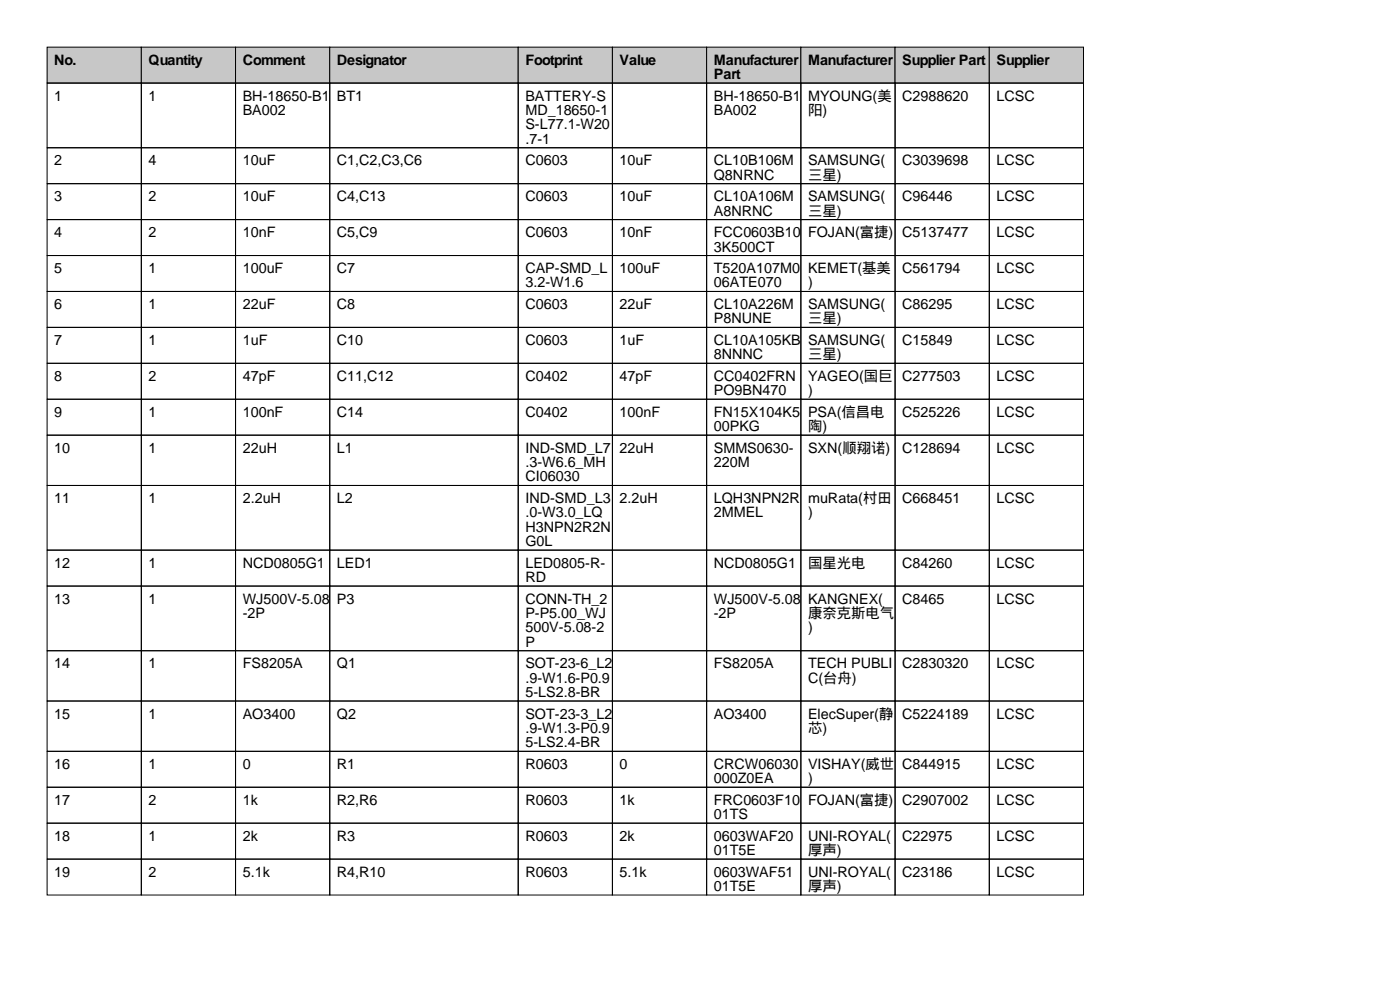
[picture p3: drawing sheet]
<svg xmlns="http://www.w3.org/2000/svg" width="297mm" height="210mm" viewBox="0 0 297 210" stroke-linecap="round" stroke-linejoin="round" font-family="sans-serif">
<defs><g id="words">
<g font-size="3">
<text x="11.5" y="13.7">No.</text>
<text x="31.5" y="13.7">Quantity</text>
<text x="51.5" y="13.7">Comment</text>
<text x="71.5" y="13.7">Designator</text>
<text x="111.5" y="13.7">Footprint</text>
<text x="131.5" y="13.7">Value</text>
<text x="151.5" y="13.7">Manufacturer</text>
<text x="151.5" y="16.8">Part</text>
<text x="171.5" y="13.7">Manufacturer</text>
<text x="191.5" y="13.7">Supplier Part</text>
<text x="211.5" y="13.7">Supplier</text>
<text x="11.5" y="21.3">1</text>
<text x="31.5" y="21.3">1</text>
<text x="51.5" y="21.3">BH-18650-B1</text>
<text x="71.5" y="21.3">BT1</text>
<text x="111.5" y="21.3">BATTERY-S</text>
<text x="151.5" y="21.3">BH-18650-B1</text>
<text x="171.5" y="21.3">MYOUNG(美</text>
<text x="191.5" y="21.3">C2988620</text>
<text x="211.5" y="21.3">LCSC</text>
<text x="51.5" y="24.4">BA002</text>
<text x="111.5" y="24.4">MD_18650-1</text>
<text x="111.5" y="27.4">S-L77.1-W20</text>
<text x="151.5" y="24.4">BA002</text>
<text x="171.5" y="24.4">阳)</text>
<text x="11.5" y="35.1">2</text>
<text x="31.5" y="35.1">4</text>
<text x="51.5" y="35.1">10uF</text>
<text x="71.5" y="35.1">C1,C2,C3,C6</text>
<text x="111.5" y="30.5">.7-1</text>
<text x="111.5" y="35.1">C0603</text>
<text x="131.5" y="35.1">10uF</text>
<text x="151.5" y="35.1">CL10B106M</text>
<text x="171.5" y="35.1">SAMSUNG(</text>
<text x="191.5" y="35.1">C3039698</text>
<text x="211.5" y="35.1">LCSC</text>
<text x="151.5" y="38.1">Q8NRNC</text>
<text x="171.5" y="38.1">三星)</text>
<text x="11.5" y="42.7">3</text>
<text x="31.5" y="42.7">2</text>
<text x="51.5" y="42.7">10uF</text>
<text x="71.5" y="42.7">C4,C13</text>
<text x="111.5" y="42.7">C0603</text>
<text x="131.5" y="42.7">10uF</text>
<text x="151.5" y="42.7">CL10A106M</text>
<text x="151.5" y="45.7">A8NRNC</text>
<text x="171.5" y="42.7">SAMSUNG(</text>
<text x="171.5" y="45.7">三星)</text>
<text x="191.5" y="42.7">C96446</text>
<text x="211.5" y="42.7">LCSC</text>
<text x="11.5" y="50.3">4</text>
<text x="31.5" y="50.3">2</text>
<text x="51.5" y="50.3">10nF</text>
<text x="71.5" y="50.3">C5,C9</text>
<text x="111.5" y="50.3">C0603</text>
<text x="131.5" y="50.3">10nF</text>
<text x="151.5" y="50.3">FCC0603B10</text>
<text x="151.5" y="53.3">3K500CT</text>
<text x="171.5" y="50.3">FOJAN(富捷)</text>
<text x="191.5" y="50.3">C5137477</text>
<text x="211.5" y="50.3">LCSC</text>
<text x="11.5" y="57.9">5</text>
<text x="31.5" y="57.9">1</text>
<text x="51.5" y="57.9">100uF</text>
<text x="71.5" y="57.9">C7</text>
<text x="111.5" y="57.9">CAP-SMD_L</text>
<text x="131.5" y="57.9">100uF</text>
<text x="151.5" y="57.9">T520A107M0</text>
<text x="171.5" y="57.9">KEMET(基美</text>
<text x="191.5" y="57.9">C561794</text>
<text x="211.5" y="57.9">LCSC</text>
<text x="11.5" y="65.5">6</text>
<text x="31.5" y="65.5">1</text>
<text x="51.5" y="65.5">22uF</text>
<text x="71.5" y="65.5">C8</text>
<text x="111.5" y="61">3.2-W1.6</text>
<text x="111.5" y="65.5">C0603</text>
<text x="131.5" y="65.5">22uF</text>
<text x="151.5" y="61">06ATE070</text>
<text x="151.5" y="65.5">CL10A226M</text>
<text x="171.5" y="61">)</text>
<text x="171.5" y="65.5">SAMSUNG(</text>
<text x="191.5" y="65.5">C86295</text>
<text x="211.5" y="65.5">LCSC</text>
<text x="151.5" y="68.6">P8NUNE</text>
<text x="171.5" y="68.6">三星)</text>
<text x="11.5" y="73.2">7</text>
<text x="31.5" y="73.2">1</text>
<text x="51.5" y="73.2">1uF</text>
<text x="71.5" y="73.2">C10</text>
<text x="111.5" y="73.2">C0603</text>
<text x="131.5" y="73.2">1uF</text>
<text x="151.5" y="73.2">CL10A105KB</text>
<text x="151.5" y="76.2">8NNNC</text>
<text x="171.5" y="73.2">SAMSUNG(</text>
<text x="171.5" y="76.2">三星)</text>
<text x="191.5" y="73.2">C15849</text>
<text x="211.5" y="73.2">LCSC</text>
<text x="11.5" y="80.8">8</text>
<text x="31.5" y="80.8">2</text>
<text x="51.5" y="80.8">47pF</text>
<text x="71.5" y="80.8">C11,C12</text>
<text x="111.5" y="80.8">C0402</text>
<text x="131.5" y="80.8">47pF</text>
<text x="151.5" y="80.8">CC0402FRN</text>
<text x="151.5" y="83.8">PO9BN470</text>
<text x="171.5" y="80.8">YAGEO(国巨</text>
<text x="171.5" y="83.8">)</text>
<text x="191.5" y="80.8">C277503</text>
<text x="211.5" y="80.8">LCSC</text>
<text x="11.5" y="88.4">9</text>
<text x="31.5" y="88.4">1</text>
<text x="51.5" y="88.4">100nF</text>
<text x="71.5" y="88.4">C14</text>
<text x="111.5" y="88.4">C0402</text>
<text x="131.5" y="88.4">100nF</text>
<text x="151.5" y="88.4">FN15X104K5</text>
<text x="171.5" y="88.4">PSA(信昌电</text>
<text x="191.5" y="88.4">C525226</text>
<text x="211.5" y="88.4">LCSC</text>
<text x="151.5" y="91.4">00PKG</text>
<text x="171.5" y="91.4">陶)</text>
<text x="11.5" y="96">10</text>
<text x="31.5" y="96">1</text>
<text x="51.5" y="96">22uH</text>
<text x="71.5" y="96">L1</text>
<text x="111.5" y="96">IND-SMD_L7</text>
<text x="111.5" y="99.1">.3-W6.6_MH</text>
<text x="131.5" y="96">22uH</text>
<text x="151.5" y="96">SMMS0630-</text>
<text x="151.5" y="99.1">220M</text>
<text x="171.5" y="96">SXN(顺翔诺)</text>
<text x="191.5" y="96">C128694</text>
<text x="211.5" y="96">LCSC</text>
<text x="11.5" y="106.7">11</text>
<text x="31.5" y="106.7">1</text>
<text x="51.5" y="106.7">2.2uH</text>
<text x="71.5" y="106.7">L2</text>
<text x="111.5" y="102.1">CI06030</text>
<text x="111.5" y="106.7">IND-SMD_L3</text>
<text x="131.5" y="106.7">2.2uH</text>
<text x="151.5" y="106.7">LQH3NPN2R</text>
<text x="171.5" y="106.7">muRata(村田</text>
<text x="191.5" y="106.7">C668451</text>
<text x="211.5" y="106.7">LCSC</text>
<text x="111.5" y="109.7">.0-W3.0_LQ</text>
<text x="111.5" y="112.8">H3NPN2R2N</text>
<text x="151.5" y="109.7">2MMEL</text>
<text x="171.5" y="109.7">)</text>
<text x="111.5" y="115.8">G0L</text>
<text x="11.5" y="120.4">12</text>
<text x="31.5" y="120.4">1</text>
<text x="51.5" y="120.4">NCD0805G1</text>
<text x="71.5" y="120.4">LED1</text>
<text x="111.5" y="120.4">LED0805-R-</text>
<text x="111.5" y="123.4">RD</text>
<text x="151.5" y="120.4">NCD0805G1</text>
<text x="171.5" y="120.4">国星光电</text>
<text x="191.5" y="120.4">C84260</text>
<text x="211.5" y="120.4">LCSC</text>
<text x="11.5" y="128">13</text>
<text x="31.5" y="128">1</text>
<text x="51.5" y="128">WJ500V-5.08</text>
<text x="51.5" y="131.1">-2P</text>
<text x="71.5" y="128">P3</text>
<text x="111.5" y="128">CONN-TH_2</text>
<text x="111.5" y="131.1">P-P5.00_WJ</text>
<text x="151.5" y="128">WJ500V-5.08</text>
<text x="151.5" y="131.1">-2P</text>
<text x="171.5" y="128">KANGNEX(</text>
<text x="171.5" y="131.1">康奈克斯电气</text>
<text x="191.5" y="128">C8465</text>
<text x="211.5" y="128">LCSC</text>
<text x="111.5" y="134.1">500V-5.08-2</text>
<text x="111.5" y="137.2">P</text>
<text x="171.5" y="134.1">)</text>
<text x="11.5" y="141.7">14</text>
<text x="31.5" y="141.7">1</text>
<text x="51.5" y="141.7">FS8205A</text>
<text x="71.5" y="141.7">Q1</text>
<text x="111.5" y="141.7">SOT-23-6_L2</text>
<text x="151.5" y="141.7">FS8205A</text>
<text x="171.5" y="141.7">TECH PUBLI</text>
<text x="191.5" y="141.7">C2830320</text>
<text x="211.5" y="141.7">LCSC</text>
<text x="111.5" y="144.8">.9-W1.6-P0.9</text>
<text x="111.5" y="147.8">5-LS2.8-BR</text>
<text x="171.5" y="144.8">C(台舟)</text>
<text x="11.5" y="152.4">15</text>
<text x="31.5" y="152.4">1</text>
<text x="51.5" y="152.4">AO3400</text>
<text x="71.5" y="152.4">Q2</text>
<text x="111.5" y="152.4">SOT-23-3_L2</text>
<text x="111.5" y="155.5">.9-W1.3-P0.9</text>
<text x="151.5" y="152.4">AO3400</text>
<text x="171.5" y="152.4">ElecSuper(静</text>
<text x="171.5" y="155.5">芯)</text>
<text x="191.5" y="152.4">C5224189</text>
<text x="211.5" y="152.4">LCSC</text>
<text x="111.5" y="158.5">5-LS2.4-BR</text>
<text x="11.5" y="163.1">16</text>
<text x="31.5" y="163.1">1</text>
<text x="51.5" y="163.1">0</text>
<text x="71.5" y="163.1">R1</text>
<text x="111.5" y="163.1">R0603</text>
<text x="131.5" y="163.1">0</text>
<text x="151.5" y="163.1">CRCW06030</text>
<text x="151.5" y="166.1">000Z0EA</text>
<text x="171.5" y="163.1">VISHAY(威世</text>
<text x="171.5" y="166.1">)</text>
<text x="191.5" y="163.1">C844915</text>
<text x="211.5" y="163.1">LCSC</text>
<text x="11.5" y="170.7">17</text>
<text x="31.5" y="170.7">2</text>
<text x="51.5" y="170.7">1k</text>
<text x="71.5" y="170.7">R2,R6</text>
<text x="111.5" y="170.7">R0603</text>
<text x="131.5" y="170.7">1k</text>
<text x="151.5" y="170.7">FRC0603F10</text>
<text x="151.5" y="173.7">01TS</text>
<text x="171.5" y="170.7">FOJAN(富捷)</text>
<text x="191.5" y="170.7">C2907002</text>
<text x="211.5" y="170.7">LCSC</text>
<text x="11.5" y="178.3">18</text>
<text x="31.5" y="178.3">1</text>
<text x="51.5" y="178.3">2k</text>
<text x="71.5" y="178.3">R3</text>
<text x="111.5" y="178.3">R0603</text>
<text x="131.5" y="178.3">2k</text>
<text x="151.5" y="178.3">0603WAF20</text>
<text x="171.5" y="178.3">UNI-ROYAL(</text>
<text x="191.5" y="178.3">C22975</text>
<text x="211.5" y="178.3">LCSC</text>
<text x="11.5" y="185.9">19</text>
<text x="31.5" y="185.9">2</text>
<text x="51.5" y="185.9">5.1k</text>
<text x="71.5" y="185.9">R4,R10</text>
<text x="111.5" y="185.9">R0603</text>
<text x="131.5" y="185.9">5.1k</text>
<text x="151.5" y="181.4">01T5E</text>
<text x="151.5" y="185.9">0603WAF51</text>
<text x="171.5" y="181.4">厚声)</text>
<text x="171.5" y="185.9">UNI-ROYAL(</text>
<text x="191.5" y="185.9">C23186</text>
<text x="211.5" y="185.9">LCSC</text>
<text x="151.5" y="189">01T5E</text>
<text x="171.5" y="189">厚声)</text>
</g>
</g></defs>
<g fill="#c7c7c7" stroke="#000" stroke-width=".21">
<path d="M10 10h20v7.6h-20z"/>
<path d="M30 10h20v7.6h-20z"/>
<path d="M50 10h20v7.6h-20z"/>
<path d="M70 10h40v7.6h-40z"/>
<path d="M110 10h20v7.6h-20z"/>
<path d="M130 10h20v7.6h-20z"/>
<path d="M150 10h20v7.6h-20z"/>
<path d="M170 10h20v7.6h-20z"/>
<path d="M190 10h20v7.6h-20z"/>
<path d="M210 10h20v7.6h-20z"/>
</g>
<g fill="none" stroke="#000" stroke-width=".21">
<path d="M10 17.6h20v13.7h-20zM30 17.6h20v13.7h-20zM50 17.6h20v13.7h-20zM70 17.6h40v13.7h-40zM110 17.6h20v13.7h-20zM130 17.6h20v13.7h-20zM150 17.6h20v13.7h-20zM170 17.6h20v13.7h-20zM190 17.6h20v13.7h-20zM210 17.6h20v13.7h-20zM10 31.3h20v7.7h-20zM10 39h20v7.6h-20z"/>
<path d="M30 31.3h20v7.7h-20zM30 39h20v7.6h-20zM50 31.3h20v7.7h-20zM50 39h20v7.6h-20zM70 31.3h40v7.7h-40zM70 39h40v7.6h-40zM110 31.3h20v7.7h-20zM110 39h20v7.6h-20zM130 31.3h20v7.7h-20zM130 39h20v7.6h-20zM150 31.3h20v7.7h-20zM150 39h20v7.6h-20z"/>
<path d="M170 31.3h20v7.7h-20zM170 39h20v7.6h-20zM190 31.3h20v7.7h-20zM190 39h20v7.6h-20zM210 31.3h20v7.7h-20zM210 39h20v7.6h-20zM10 46.6h20v7.6h-20zM10 54.2h20v7.6h-20zM30 46.6h20v7.6h-20zM30 54.2h20v7.6h-20zM50 46.6h20v7.6h-20zM50 54.2h20v7.6h-20z"/>
<path d="M70 46.6h40v7.6h-40zM70 54.2h40v7.6h-40zM110 46.6h20v7.6h-20zM110 54.2h20v7.6h-20zM130 46.6h20v7.6h-20zM130 54.2h20v7.6h-20zM150 46.6h20v7.6h-20zM150 54.2h20v7.6h-20zM170 46.6h20v7.6h-20zM170 54.2h20v7.6h-20zM190 46.6h20v7.6h-20zM190 54.2h20v7.6h-20z"/>
<path d="M210 46.6h20v7.6h-20zM210 54.2h20v7.6h-20zM10 61.8h20v7.6h-20zM10 69.4h20v7.7h-20zM10 77.1h20v7.6h-20zM30 61.8h20v7.6h-20zM30 69.4h20v7.7h-20zM30 77.1h20v7.6h-20zM50 61.8h20v7.6h-20zM50 69.4h20v7.7h-20zM50 77.1h20v7.6h-20zM70 61.8h40v7.6h-40z"/>
<path d="M70 69.4h40v7.7h-40zM70 77.1h40v7.6h-40zM110 61.8h20v7.6h-20zM110 69.4h20v7.7h-20zM110 77.1h20v7.6h-20zM130 61.8h20v7.6h-20zM130 69.4h20v7.7h-20zM130 77.1h20v7.6h-20zM150 61.8h20v7.6h-20zM150 69.4h20v7.7h-20zM150 77.1h20v7.6h-20zM170 61.8h20v7.6h-20z"/>
<path d="M170 69.4h20v7.7h-20zM170 77.1h20v7.6h-20zM190 61.8h20v7.6h-20zM190 69.4h20v7.7h-20zM190 77.1h20v7.6h-20zM210 61.8h20v7.6h-20zM210 69.4h20v7.7h-20zM210 77.1h20v7.6h-20zM10 84.7h20v7.6h-20zM10 92.3h20v10.7h-20zM30 84.7h20v7.6h-20zM30 92.3h20v10.7h-20z"/>
<path d="M50 84.7h20v7.6h-20zM50 92.3h20v10.7h-20zM70 84.7h40v7.6h-40zM70 92.3h40v10.7h-40zM110 84.7h20v7.6h-20zM110 92.3h20v10.7h-20zM130 84.7h20v7.6h-20zM130 92.3h20v10.7h-20zM150 84.7h20v7.6h-20zM150 92.3h20v10.7h-20zM170 84.7h20v7.6h-20zM170 92.3h20v10.7h-20z"/>
<path d="M190 84.7h20v7.6h-20zM190 92.3h20v10.7h-20zM210 84.7h20v7.6h-20zM210 92.3h20v10.7h-20zM10 103h20v13.7h-20zM10 116.7h20v7.6h-20zM30 103h20v13.7h-20zM30 116.7h20v7.6h-20zM50 103h20v13.7h-20zM50 116.7h20v7.6h-20zM70 103h40v13.7h-40zM70 116.7h40v7.6h-40z"/>
<path d="M110 103h20v13.7h-20zM110 116.7h20v7.6h-20zM130 103h20v13.7h-20zM130 116.7h20v7.6h-20zM150 103h20v13.7h-20zM150 116.7h20v7.6h-20zM170 103h20v13.7h-20zM170 116.7h20v7.6h-20zM190 103h20v13.7h-20zM190 116.7h20v7.6h-20zM210 103h20v13.7h-20zM210 116.7h20v7.6h-20z"/>
<path d="M10 124.3h20v13.7h-20zM10 138h20v10.7h-20zM30 124.3h20v13.7h-20zM30 138h20v10.7h-20zM50 124.3h20v13.7h-20zM50 138h20v10.7h-20zM70 124.3h40v13.7h-40zM70 138h40v10.7h-40zM110 124.3h20v13.7h-20zM110 138h20v10.7h-20zM130 124.3h20v13.7h-20zM130 138h20v10.7h-20z"/>
<path d="M150 124.3h20v13.7h-20zM150 138h20v10.7h-20zM170 124.3h20v13.7h-20zM170 138h20v10.7h-20zM190 124.3h20v13.7h-20zM190 138h20v10.7h-20zM210 124.3h20v13.7h-20zM210 138h20v10.7h-20zM10 148.7h20v10.7h-20zM10 159.4h20v7.6h-20zM30 148.7h20v10.7h-20zM30 159.4h20v7.6h-20z"/>
<path d="M50 148.7h20v10.7h-20zM50 159.4h20v7.6h-20zM70 148.7h40v10.7h-40zM70 159.4h40v7.6h-40zM110 148.7h20v10.7h-20zM110 159.4h20v7.6h-20zM130 148.7h20v10.7h-20zM130 159.4h20v7.6h-20zM150 148.7h20v10.7h-20zM150 159.4h20v7.6h-20zM170 148.7h20v10.7h-20zM170 159.4h20v7.6h-20z"/>
<path d="M190 148.7h20v10.7h-20zM190 159.4h20v7.6h-20zM210 148.7h20v10.7h-20zM210 159.4h20v7.6h-20zM10 167h20v7.6h-20zM10 174.6h20v7.6h-20zM30 167h20v7.6h-20zM30 174.6h20v7.6h-20zM50 167h20v7.6h-20zM50 174.6h20v7.6h-20zM70 167h40v7.6h-40zM70 174.6h40v7.6h-40z"/>
<path d="M110 167h20v7.6h-20zM110 174.6h20v7.6h-20zM130 167h20v7.6h-20zM130 174.6h20v7.6h-20zM150 167h20v7.6h-20zM150 174.6h20v7.6h-20zM170 167h20v7.6h-20zM170 174.6h20v7.6h-20zM190 167h20v7.6h-20zM190 174.6h20v7.6h-20zM210 167h20v7.6h-20zM210 174.6h20v7.6h-20z"/>
<path d="M10 182.2h20v7.6h-20zM30 182.2h20v7.6h-20zM50 182.2h20v7.6h-20zM70 182.2h40v7.6h-40zM110 182.2h20v7.6h-20zM130 182.2h20v7.6h-20zM150 182.2h20v7.6h-20zM170 182.2h20v7.6h-20zM190 182.2h20v7.6h-20zM210 182.2h20v7.6h-20z"/>
</g>
<use href="#words"/>
</svg>
